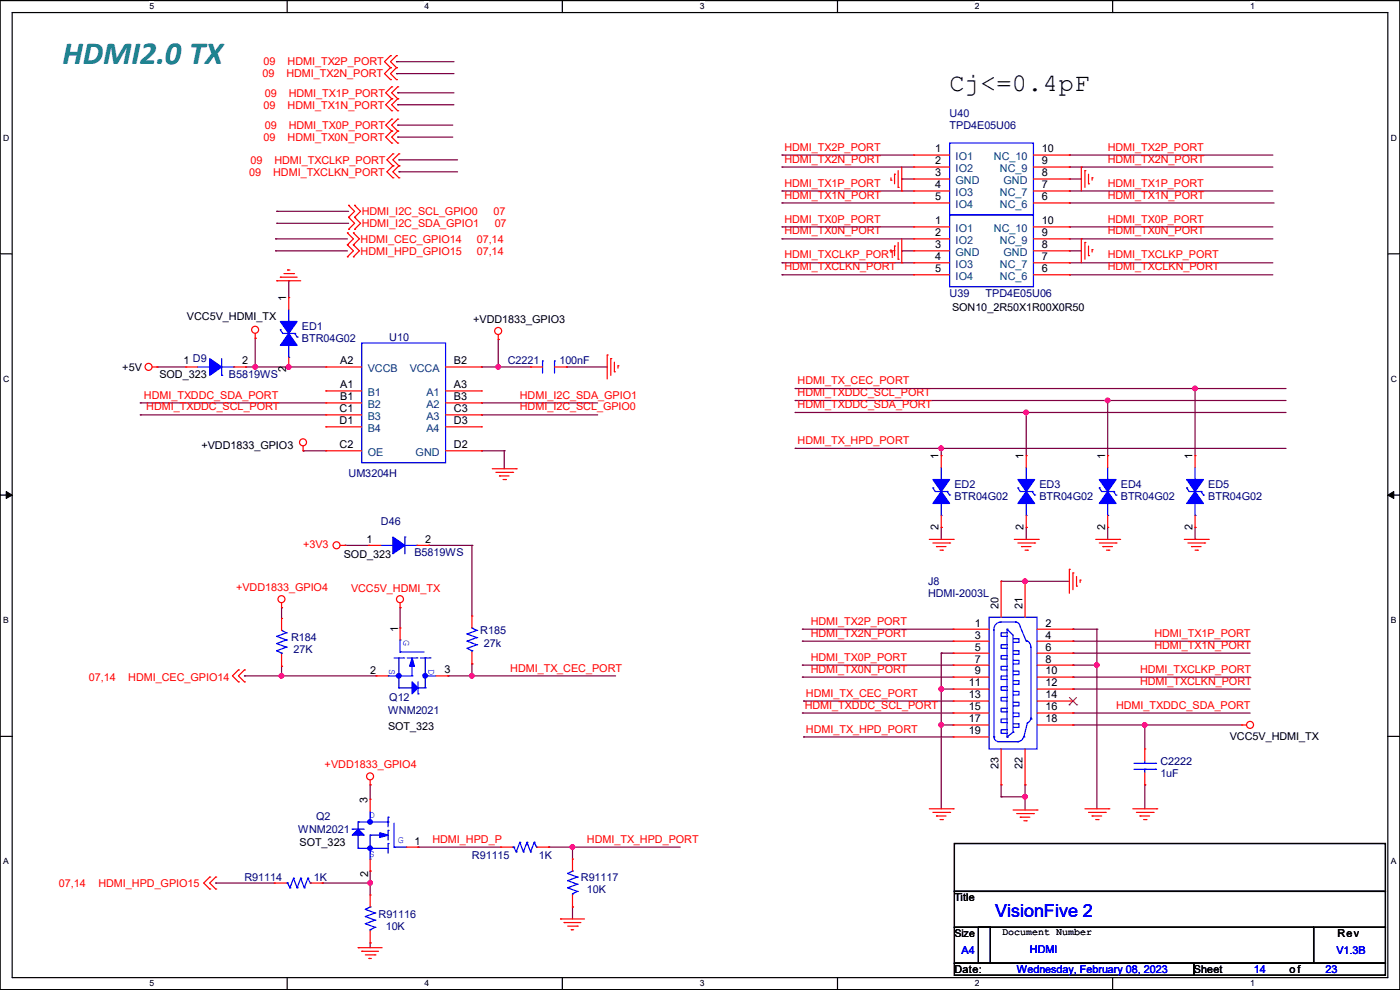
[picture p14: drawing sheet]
<svg xmlns="http://www.w3.org/2000/svg" width="297mm" height="210mm" viewBox="0 0 297 210" stroke-linecap="round" stroke-linejoin="round" font-family="sans-serif">
<defs><g id="words">
<text font-size="6.9" fill="#008080" x="13.3" y="13.5">HDMI2.0 TX</text>
<text font-size="5.3" x="201.5" y="19.4">Cj&lt;=0.4pF</text>
<text font-size="3.8" fill="#00f" x="211.1" y="194.5">VisionFive 2</text>
<g font-size="2.3" fill="#f00">
<text x="55.7" y="16.4">09</text>
<text x="55.9" y="13.9">09</text>
<text x="60.7" y="16.4">HDMI_TX2N_PORT</text>
<text x="61" y="13.9">HDMI_TX2P_PORT</text>
<text x="55.9" y="23">09</text>
<text x="56.2" y="20.5">09</text>
<text x="61" y="23">HDMI_TX1N_PORT</text>
<text x="61.3" y="20.5">HDMI_TX1P_PORT</text>
<text x="55.9" y="29.9">09</text>
<text x="56.2" y="27.3">09</text>
<text x="61" y="29.9">HDMI_TX0N_PORT</text>
<text x="61.3" y="27.3">HDMI_TX0P_PORT</text>
<text x="53.1" y="34.7">09</text>
<text x="58.2" y="34.7">HDMI_TXCLKP_PORT</text>
<text x="166.4" y="32">HDMI_TX2P_PORT</text>
<text x="166.4" y="34.5">HDMI_TX2N_PORT</text>
<text x="235" y="32">HDMI_TX2P_PORT</text>
<text x="235" y="34.5">HDMI_TX2N_PORT</text>
<text x="52.9" y="37.3">09</text>
<text x="58" y="37.3">HDMI_TXCLKN_PORT</text>
<text x="166.4" y="39.6">HDMI_TX1P_PORT</text>
<text x="235" y="39.6">HDMI_TX1P_PORT</text>
<text x="76.8" y="45.6">HDMI_I2C_SCL_GPIO0</text>
<text x="104.7" y="45.6">07</text>
<text x="166.4" y="47.2">HDMI_TX0P_PORT</text>
<text x="166.4" y="42.1">HDMI_TX1N_PORT</text>
<text x="235" y="47.2">HDMI_TX0P_PORT</text>
<text x="235" y="42.1">HDMI_TX1N_PORT</text>
<text x="76.5" y="51.5">HDMI_CEC_GPIO14</text>
<text x="76.8" y="48.2">HDMI_I2C_SDA_GPIO1</text>
<text x="101.1" y="51.5">07,14</text>
<text x="104.9" y="48.2">07</text>
<text x="166.4" y="49.7">HDMI_TX0N_PORT</text>
<text x="235" y="49.7">HDMI_TX0N_PORT</text>
<text x="76.5" y="54">HDMI_HPD_GPIO15</text>
<text x="101.1" y="54">07,14</text>
<text x="166.4" y="54.8">HDMI_TXCLKP_PORT</text>
<text x="166.4" y="57.4">HDMI_TXCLKN_PORT</text>
<text x="235" y="54.8">HDMI_TXCLKP_PORT</text>
<text x="235" y="57.4">HDMI_TXCLKN_PORT</text>
<text x="169.2" y="81.5">HDMI_TX_CEC_PORT</text>
<text x="30.5" y="84.5">HDMI_TXDDC_SDA_PORT</text>
<text x="31" y="87.1">HDMI_TXDDC_SCL_PORT</text>
<text x="110.3" y="84.5">HDMI_I2C_SDA_GPIO1</text>
<text x="110.3" y="87.1">HDMI_I2C_SCL_GPIO0</text>
<text x="169.2" y="84">HDMI_TXDDC_SCL_PORT</text>
<text x="169.2" y="86.6">HDMI_TXDDC_SDA_PORT</text>
<text x="169.2" y="94.2">HDMI_TX_HPD_PORT</text>
<text x="64.3" y="116.2">+3V3</text>
<text x="50.1" y="125.4">+VDD1833_GPIO4</text>
<text x="74.5" y="125.6">VCC5V_HDMI_TX</text>
<text x="172" y="135.1">HDMI_TX2N_PORT</text>
<text x="172" y="132.5">HDMI_TX2P_PORT</text>
<text x="244.9" y="135.1">HDMI_TX1P_PORT</text>
<text x="244.9" y="137.6">HDMI_TX1N_PORT</text>
<text x="108.2" y="142.5">HDMI_TX_CEC_PORT</text>
<text x="172" y="140.2">HDMI_TX0P_PORT</text>
<text x="172" y="142.7">HDMI_TX0N_PORT</text>
<text x="241.9" y="142.7">HDMI_TXCLKP_PORT</text>
<text x="18.8" y="144.4">07,14</text>
<text x="27.2" y="144.4">HDMI_CEC_GPIO14</text>
<text x="171" y="147.8">HDMI_TX_CEC_PORT</text>
<text x="241.9" y="145.2">HDMI_TXCLKN_PORT</text>
<text x="170.7" y="150.3">HDMI_TXDDC_SCL_PORT</text>
<text x="171" y="155.4">HDMI_TX_HPD_PORT</text>
<text x="236.8" y="150.3">HDMI_TXDDC_SDA_PORT</text>
<text x="68.9" y="163">+VDD1833_GPIO4</text>
<text x="91.7" y="178.8">HDMI_HPD_P</text>
<text x="124.5" y="178.8">HDMI_TX_HPD_PORT</text>
<text x="12.5" y="188.1">07,14</text>
<text x="20.9" y="188.1">HDMI_HPD_GPIO15</text>
</g>
<g font-size="2.3" fill="#000080">
<text x="201.5" y="24.8">U40</text>
<text x="201.5" y="27.3">TPD4E05U06</text>
<text x="201.5" y="62.9">U39</text>
<text x="209.1" y="62.9">TPD4E05U06</text>
<text x="64.1" y="70">ED1</text>
<text x="64.1" y="72.6">BTR04G02</text>
<text x="82.6" y="72.3">U10</text>
<text x="107.7" y="77.1">C2221</text>
<text x="118.7" y="77.1">100nF</text>
<text x="48.6" y="80.2">B5819WS</text>
<text x="74" y="101.3">UM3204H</text>
<text x="202.5" y="103.5">ED2</text>
<text x="202.5" y="106.1">BTR04G02</text>
<text x="220.5" y="103.5">ED3</text>
<text x="220.5" y="106.1">BTR04G02</text>
<text x="237.8" y="103.5">ED4</text>
<text x="237.8" y="106.1">BTR04G02</text>
<text x="256.3" y="103.5">ED5</text>
<text x="256.3" y="106.1">BTR04G02</text>
<text x="80.8" y="111.4">D46</text>
<text x="87.9" y="118">B5819WS</text>
<text x="196.9" y="124.1">J8</text>
<text x="196.9" y="126.7">HDMI-2003L</text>
<text x="61.8" y="136.1">R184</text>
<text x="101.9" y="134.5">R185</text>
<text x="102.7" y="137.3">27k</text>
<text x="62.3" y="138.6">27K</text>
<text x="82.6" y="148.8">Q12</text>
<text x="82.3" y="151.6">WNM2021</text>
<text x="246.2" y="162.2">C2222</text>
<text x="246.2" y="164.8">1uF</text>
<text x="67.1" y="173.9">Q2</text>
<text x="63.3" y="176.7">WNM2021</text>
<text x="100.1" y="182.3">R91115</text>
<text x="114.3" y="182.3">1K</text>
<text x="51.9" y="186.9">R91114</text>
<text x="66.6" y="186.9">1K</text>
<text x="123.2" y="186.9">R91117</text>
<text x="124.5" y="189.4">10K</text>
<text x="80.3" y="194.7">R91116</text>
<text x="81.8" y="197.3">10K</text>
</g>
<g font-size="2.3">
<text x="198.4" y="32.3">1</text>
<text x="198.4" y="34.9">2</text>
<text x="221" y="32.3">10</text>
<text x="221" y="34.9">9</text>
<text x="198.4" y="40">4</text>
<text x="198.4" y="37.4">3</text>
<text x="221" y="40">7</text>
<text x="221" y="37.4">8</text>
<text x="198.4" y="47.6">1</text>
<text x="198.4" y="42.5">5</text>
<text x="221" y="47.6">10</text>
<text x="221" y="42.5">6</text>
<text x="198.4" y="50.1">2</text>
<text x="198.4" y="52.7">3</text>
<text x="221" y="50.1">9</text>
<text x="221" y="52.7">8</text>
<text x="198.4" y="55.2">4</text>
<text x="198.4" y="57.7">5</text>
<text x="221" y="55.2">7</text>
<text x="221" y="57.7">6</text>
<text x="60.7" y="63.9" transform="rotate(-90 60.7 63.9)">1</text>
<text x="202" y="66">SON10_2R50X1R00X0R50</text>
<text x="39.7" y="68">VCC5V_HDMI_TX</text>
<text x="100.4" y="68.5">+VDD1833_GPIO3</text>
<text x="38.9" y="77.3">1 D9</text>
<text x="51.4" y="77.3">2</text>
<text x="72.2" y="77.3">A2</text>
<text x="96.3" y="77.3">B2</text>
<text x="26" y="78.7">+5V</text>
<text x="33.8" y="80.2">SOD_323</text>
<text x="60.7" y="78.9" transform="rotate(-90 60.7 78.9)">2</text>
<text x="72.2" y="82.4">A1</text>
<text x="96.3" y="82.4">A3</text>
<text x="72.1" y="87.5">C1</text>
<text x="72.2" y="84.9">B1</text>
<text x="96.3" y="84.9">B3</text>
<text x="96.3" y="87.5">C3</text>
<text x="42.7" y="95.2">+VDD1833_GPIO3</text>
<text x="72.1" y="90">D1</text>
<text x="72.1" y="95.1">C2</text>
<text x="96.3" y="90">D3</text>
<text x="96.3" y="95.1">D2</text>
<text x="199.1" y="97.4" transform="rotate(-90 199.1 97.4)">1</text>
<text x="217.2" y="97.4" transform="rotate(-90 217.2 97.4)">1</text>
<text x="234.4" y="97.4" transform="rotate(-90 234.4 97.4)">1</text>
<text x="253" y="97.4" transform="rotate(-90 253 97.4)">1</text>
<text x="199.1" y="112.4" transform="rotate(-90 199.1 112.4)">2</text>
<text x="217.2" y="112.4" transform="rotate(-90 217.2 112.4)">2</text>
<text x="234.4" y="112.4" transform="rotate(-90 234.4 112.4)">2</text>
<text x="253" y="112.4" transform="rotate(-90 253 112.4)">2</text>
<text x="72.9" y="118.3">SOD_323</text>
<text x="77.8" y="115.1">1</text>
<text x="90.2" y="115.1">2</text>
<text x="211.8" y="129.2" transform="rotate(-90 211.8 129.2)">20</text>
<text x="216.9" y="129.2" transform="rotate(-90 216.9 129.2)">21</text>
<text x="84.5" y="134" transform="rotate(-90 84.5 134)">1</text>
<text x="206.8" y="132.9">1</text>
<text x="206.8" y="135.5">3</text>
<text x="221.8" y="132.9">2</text>
<text x="221.8" y="135.5">4</text>
<text x="78.5" y="142.9">2</text>
<text x="94.3" y="142.8">3</text>
<text x="206.8" y="138">5</text>
<text x="206.8" y="140.5">7</text>
<text x="206.8" y="143.1">9</text>
<text x="221.8" y="138">6</text>
<text x="221.8" y="140.5">8</text>
<text x="221.8" y="143.1">10</text>
<text x="205.5" y="145.6">11</text>
<text x="205.5" y="148.2">13</text>
<text x="221.8" y="145.6">12</text>
<text x="221.8" y="148.2">14</text>
<text x="82.3" y="154.9">SOT_323</text>
<text x="205.5" y="150.7">15</text>
<text x="205.5" y="153.2">17</text>
<text x="205.5" y="155.8">19</text>
<text x="221.8" y="150.7">16</text>
<text x="221.8" y="153.2">18</text>
<text x="260.9" y="156.9">VCC5V_HDMI_TX</text>
<text x="211.8" y="163.2" transform="rotate(-90 211.8 163.2)">23</text>
<text x="216.9" y="163.2" transform="rotate(-90 216.9 163.2)">22</text>
<text x="78" y="170.3" transform="rotate(-90 78 170.3)">3</text>
<text x="63.5" y="179.5">SOT_323</text>
<text x="87.9" y="179.2">1</text>
<text x="78.1" y="186.1" transform="rotate(-90 78.1 186.1)">2</text>
<text x="202.5" y="191.2">Title</text>
<text x="283.8" y="198.8">Rev</text>
<text x="202.5" y="206.4">Date:</text>
<text x="253.3" y="206.4">Sheet</text>
<text x="273.6" y="206.4">of</text>
</g>
<g font-size="2.3" fill="#004080">
<text x="202.7" y="34">IO1</text>
<text x="210.9" y="34">NC_10</text>
<text x="202.7" y="36.5">IO2</text>
<text x="202.7" y="41.6">IO3</text>
<text x="202.7" y="39">GND</text>
<text x="212.1" y="36.5">NC_9</text>
<text x="212.1" y="41.6">NC_7</text>
<text x="212.9" y="39">GND</text>
<text x="202.7" y="44.1">IO4</text>
<text x="212.1" y="44.1">NC_6</text>
<text x="202.7" y="49.2">IO1</text>
<text x="202.7" y="51.7">IO2</text>
<text x="210.9" y="49.2">NC_10</text>
<text x="212.1" y="51.7">NC_9</text>
<text x="202.7" y="56.8">IO3</text>
<text x="202.7" y="59.4">IO4</text>
<text x="202.7" y="54.3">GND</text>
<text x="212.1" y="56.8">NC_7</text>
<text x="212.1" y="59.4">NC_6</text>
<text x="212.9" y="54.3">GND</text>
<text x="78" y="78.9">VCCB</text>
<text x="78" y="84">B1</text>
<text x="86.9" y="78.9">VCCA</text>
<text x="90.5" y="84">A1</text>
<text x="78" y="86.5">B2</text>
<text x="78" y="89.1">B3</text>
<text x="90.5" y="86.5">A2</text>
<text x="90.5" y="89.1">A3</text>
<text x="78" y="91.6">B4</text>
<text x="90.5" y="91.6">A4</text>
<text x="78" y="96.7">OE</text>
<text x="88.2" y="96.7">GND</text>
</g>
<g font-size="2.3" fill="#00f">
<text x="204" y="202.4">A4</text>
<text x="218.5" y="202.1">HDMI</text>
<text x="283.5" y="202.4">V1.3B</text>
<text x="215.7" y="206.4">Wednesday, February 08, 2023</text>
<text x="266" y="206.4">14</text>
<text x="281.2" y="206.4">23</text>
</g>
<text font-size="2.2" x="202.5" y="198.8">Size</text>
<g font-size="2.1" fill="#00f">
<text x="85.6" y="135.8" transform="rotate(90 85.6 135.8)">G</text>
<text x="82.5" y="141.9" transform="rotate(90 82.5 141.9)">S</text>
<text x="90.9" y="141.9" transform="rotate(90 90.9 141.9)">D</text>
<text x="78.3" y="173.5">D</text>
<text x="84.4" y="178.8">G</text>
<text x="78.3" y="181.9">S</text>
</g>
<text font-size="2.1" x="212.6" y="198.4">Document Number</text>
<g font-size="1.8">
<text x="31.7" y="2">5</text>
<text x="90.1" y="2">4</text>
<text x="148.5" y="2">3</text>
<text x="206.8" y="2">2</text>
<text x="265.2" y="2">1</text>
<text x=".7" y="29.8">D</text>
<text x="295.1" y="29.8">D</text>
<text x=".7" y="81">C</text>
<text x="295.1" y="81">C</text>
<text x=".7" y="132.2">B</text>
<text x="295.1" y="132.2">B</text>
<text x=".7" y="183.4">A</text>
<text x="295.1" y="183.4">A</text>
<text x="31.7" y="209.3">5</text>
<text x="90.1" y="209.3">4</text>
<text x="148.5" y="209.3">3</text>
<text x="206.8" y="209.3">2</text>
<text x="265.2" y="209.3">1</text>
</g>
</g></defs>
<path d="M0 .1h297v209.8h-297zM2.6 2.7h291.8v204.7h-291.8z" fill="none" stroke="#000" stroke-width=".25"/>
<g fill="#fff">
<path d="M31.7 .4h1v2h-1z"/>
<path d="M31.7 207.6h1v2h-1z"/>
</g>
<path d="M60.9 .1v2.6M60.9 207.4v2.5" fill="none" stroke="#000" stroke-width=".25"/>
<g fill="#fff">
<path d="M90.1 .4h1v2h-1z"/>
<path d="M90.1 207.6h1v2h-1z"/>
</g>
<path d="M119.3 .1v2.6M119.3 207.4v2.5" fill="none" stroke="#000" stroke-width=".25"/>
<g fill="#fff">
<path d="M148.5 .4h.9v2h-.9z"/>
<path d="M148.5 207.6h.9v2h-.9z"/>
</g>
<path d="M177.7 .1v2.6M177.7 207.4v2.5" fill="none" stroke="#000" stroke-width=".25"/>
<g fill="#fff">
<path d="M206.8 .4h1v2h-1z"/>
<path d="M206.8 207.6h1v2h-1z"/>
</g>
<path d="M236.1 .1v2.6M236.1 207.4v2.5" fill="none" stroke="#000" stroke-width=".25"/>
<g fill="#fff">
<path d="M265.2 .4h1v2h-1z"/>
<path d="M265.2 207.6h1v2h-1z"/>
<path d="M.7 28.2h1.2v2h-1.2z"/>
<path d="M295.1 28.2h1.2v2h-1.2z"/>
<path d="M.7 79.4h1.2v2h-1.2z"/>
<path d="M295.1 79.4h1.2v2h-1.2z"/>
</g>
<path d="M0 53.8h2.6M294.4 53.8h2.6" fill="none" stroke="#000" stroke-width=".25"/>
<g fill="#fff">
<path d="M.7 130.6h1.2v2h-1.2z"/>
<path d="M295.1 130.6h1.1v2h-1.1z"/>
</g>
<path d="M0 105h2.6M294.4 105h2.6" fill="none" stroke="#000" stroke-width=".25"/>
<path d="M1.3 104.3l1.3 .7-1.3 .7zM294.4 105l1.3-.7v1.4z" fill="#000" stroke="#000" stroke-width=".21"/>
<g fill="#fff">
<path d="M.7 181.8h1.2v2h-1.2z"/>
<path d="M295.1 181.8h1.1v2h-1.1z"/>
</g>
<path d="M0 156.2h2.6M294.4 156.2h2.6M202.5 178.9h91.4v10.2h-91.4zM202.5 189.1h91.4v7.6h-91.4zM202.5 196.7h7.6v7.6h-7.6zM207.6 196.7h71.1v7.6h-71.1zM278.7 196.7h15.2v7.6h-15.2zM202.5 204.3h50.8v2.6h-50.8zM253.3 204.3h40.6v2.6h-40.6z" fill="none" stroke="#000" stroke-width=".25"/>
<g fill="none" stroke="#800040" stroke-width=".25">
<path d="M84.1 13.1h.1M84.1 15.6h.1M84.1 13.1h12.2M84.1 15.6h12.2M84.4 19.7h.1M84.4 19.7h11.9M84.4 29.1h.1M84.4 26.5h.1M84.4 22.2h.1M84.4 29.1h11.7M84.4 26.5h11.7M84.4 22.2h11.9"/>
<path d="M84.6 33.9h.1M84.6 36.4h.1M84.6 33.9h12.5M84.6 36.4h12.5M165.9 32.9h.1M165.9 35.4h.1M165.9 32.9h27.9M165.9 35.4h27.9M191.3 38h.1M191.3 38h2.5M226.9 32.9h.1M226.9 35.4h.1"/>
<path d="M226.9 38h.1M226.9 32.9h43.1M226.9 35.4h43.1M226.9 38h2.5M58.5 50.7h.1M58.5 53.2h.1M58.5 50.7h15.2M58.5 53.2h15.2M58.7 44.8h.1M58.7 47.4h.1M58.7 44.8h15.3M58.7 47.4h15.3"/>
<path d="M61.3 59.6h.1M61.3 59.6v3.5M165.9 50.7h.1M165.9 48.1h.1M165.9 55.8h.1M165.9 58.3h.1M165.9 40.5h.1M165.9 43.1h.1M165.9 50.7h27.9M165.9 40.5h27.9M165.9 55.8h27.9M165.9 48.1h27.9"/>
<path d="M165.9 43.1h27.9M165.9 58.3h27.9M191.3 53.2h.1M191.3 53.2h2.5M226.9 40.5h.1M226.9 55.8h.1M226.9 48.1h.1M226.9 43.1h.1M226.9 50.7h.1M226.9 58.3h.1M226.9 53.2h.1M226.9 50.7h43.1"/>
<path d="M226.9 53.2h2.5M226.9 40.5h43.1M226.9 55.8h43.1M226.9 48.1h43.1M226.9 43.1h43.4M226.9 58.3h43.1M33.3 77.9h.1M33.3 77.9h6.1M52.1 77.9h.1M52.1 77.9h17M54.1 71.8h.1M54.1 77.9h.1"/>
<path d="M54.1 71.8v6.1M61.3 77.9h.1M61.3 77.9v.5M102.2 77.9h.1M102.2 77.9h10.4M105.7 72h.1M105.7 77.9h.1M105.7 72v5.9M120.2 77.9h.1M120.2 77.9h8.6M29.8 85.5h.1M29.8 88h.1"/>
<path d="M29.8 85.5h39.3M29.8 88h39.3M64.3 95.6h.1M64.3 95.6h4.8M102.2 95.6h.1M102.2 85.5h.1M102.2 88h.1M102.2 85.5h24.6M102.2 88h24.6M102.2 95.6h4.8M107 95.6h.1M107 95.6v3.8"/>
<path d="M168.7 85h.1M168.7 87.5h.1M168.7 95.1h.1M168.7 82.4h.1M168.7 82.4h104.1M168.7 85h104.1M168.7 87.5h104.1M168.7 95.1h104.1M199.7 95.1h.1M199.7 95.1v1.5M217.7 87.5h.1M217.7 87.5v9.1"/>
<path d="M235 85h.1M235 85v11.6M253.5 82.4h.1M253.5 82.4v14.2M73.2 115.7h.1M73.2 115.7h5.1M91 115.7h.1M91 115.7h9.1M100.1 115.7h.1M100.1 115.7v15M199.7 111.9h.1M199.7 111.9v2.5"/>
<path d="M217.7 111.9h.1M217.7 111.9v2.5M235 111.9h.1M235 111.9v2.5M253.5 111.9h.1M253.5 114.4h.1M253.5 111.9v2.5M253.5 114.4h.3M59.7 128.9h.1M59.7 128.9v2.3M84.9 128.9h.1M84.9 128.9v4.3"/>
<path d="M170.2 136h.1M170.2 133.5h.1M170.2 136h32M170.2 133.5h32M199.7 138.6h.1M199.7 138.6v33M199.7 138.6h2.5M212.4 123.3h.1M212.4 123.3h14.5M217.5 123.3h.1M227.6 136h.1M227.6 133.5h.1"/>
<path d="M227.6 138.6h.1M227.6 136h37.6M227.6 138.6h37.6M227.6 133.5h5.1M232.7 133.5h.1M232.7 133.5v38.1M51.9 143.4h.1M51.9 143.4h27.9M59.7 141.4h.1M59.7 143.4h.1M59.7 141.4v2M95 143.4h.1"/>
<path d="M95 143.4h35.6M100.1 143.4h.1M100.1 140.8h.1M100.1 140.8v2.6M170.2 141.1h.1M170.2 143.6h.1M170.2 151.3h.1M170.2 141.1h32M170.2 151.3h32M170.2 143.6h32M170.5 156.3h.1M170.5 148.7h.1"/>
<path d="M170.5 156.3h31.7M170.5 148.7h31.7M199.7 153.8h.1M199.7 146.2h.1M199.7 153.8h2.5M199.7 146.2h2.5M227.6 146.2h.1M227.6 151.3h.1M227.6 143.6h.1M227.6 153.8h.1M227.6 141.1h.1M227.6 153.8h35.8"/>
<path d="M227.6 141.1h5.1M227.6 146.2h37.6M227.6 151.3h37.6M227.6 143.6h37.6M232.7 141.1h.1M242.9 153.8h.1M242.9 153.8v5.1M78.5 166.5h.1M78.5 166.5v3M88.7 179.7h.1M88.7 179.7h17.5M116.4 179.7h.1"/>
<path d="M116.4 179.7h27.9M121.5 179.7h.1M121.5 179.7v2.5M212.4 166.5h.1M212.4 169h.1M212.4 166.5v2.5M212.4 169h5.1M217.5 166.5h.1M217.5 169h.1M217.5 166.5v5.3M242.9 166.5h.1M242.9 166.5v5.1"/>
<path d="M45.8 187.3h.1M45.8 187.3h12.4M68.4 187.3h.1M68.4 187.3h10.1M78.5 184.8h.1M78.5 187.3h.1M78.5 184.8v5.1M121.5 192.4h.1M121.5 192.4v2.5M78.5 200h.1M78.5 200v1"/>
</g>
<g fill="#f0f" stroke="#f0f" stroke-width=".25">
<circle cx="235" cy="84.9" r=".49"/>
<circle cx="253.5" cy="82.4" r=".49"/>
<circle cx="199.7" cy="95.1" r=".49"/>
<circle cx="217.7" cy="87.5" r=".49"/>
<circle cx="242.8" cy="153.8" r=".49"/>
<circle cx="232.7" cy="141.1" r=".49"/>
<circle cx="199.7" cy="146.2" r=".49"/>
<circle cx="199.7" cy="153.8" r=".49"/>
<circle cx="217.4" cy="169" r=".49"/>
<circle cx="54.1" cy="77.8" r=".49"/>
<circle cx="105.7" cy="77.8" r=".49"/>
<circle cx="121.4" cy="179.7" r=".49"/>
<circle cx="78.5" cy="187.3" r=".49"/>
<circle cx="61.2" cy="77.8" r=".49"/>
<circle cx="100.1" cy="143.4" r=".49"/>
<circle cx="59.7" cy="143.4" r=".49"/>
<circle cx="217.4" cy="123.3" r=".49"/>
</g>
<g fill="none" stroke="#f00" stroke-width=".25">
<path d="M82.8 16.9h.1M82.8 14.4h.1M82.8 11.8h.1M82.8 14.4l-1.2 1.2 1.2 1.3M82.8 11.8l-1.2 1.3 1.2 1.3M83.1 18.4h.1M83.1 18.4l-1.3 1.3 1.3 1.3M84.1 16.9h.1M84.1 14.4h.1M84.1 11.8h.1M84.1 14.4l-1.3 1.2 1.3 1.3M84.1 11.8l-1.3 1.3 1.3 1.3"/>
<path d="M84.4 18.4h.1M84.4 18.4l-1.3 1.3 1.3 1.3M83.1 23.5h.1M83.1 21h.1M83.1 30.4h.1M83.1 27.8h.1M83.1 25.3h.1M83.1 21l-1.3 1.2 1.3 1.3M83.1 27.8l-1.3 1.3 1.3 1.3M83.1 25.3l-1.3 1.2 1.3 1.3M83.4 37.7h.1M83.4 35.2h.1"/>
<path d="M83.4 32.6h.1M83.4 35.2l-1.3 1.2 1.3 1.3M83.4 32.6l-1.3 1.3 1.3 1.3M84.4 23.5h.1M84.4 21h.1M84.4 30.4h.1M84.4 27.8h.1M84.4 25.3h.1M84.4 21l-1.3 1.2 1.3 1.3M84.4 27.8l-1.3 1.3 1.3 1.3M84.4 25.3l-1.3 1.2 1.3 1.3M84.6 37.7h.1"/>
<path d="M84.6 35.2h.1M84.6 32.6h.1M84.6 35.2l-1.2 1.2 1.2 1.3M84.6 32.6l-1.2 1.3 1.2 1.3M189 38.2h.1M189 37.7v.5M189.8 37h.1M189.8 37v2M190.5 39.8h.1M190.5 36.2v3.6M191.3 35.4v5.1M193.8 32.9h.1"/>
<path d="M193.8 35.4h.1M193.8 38h.1M193.8 32.9h7.7M193.8 35.4h7.7M193.8 38h7.7M219.2 32.9h7.7M219.2 35.4h7.7M219.2 38h7.7M226.9 32.9h.1M226.9 35.4h.1M226.9 38h.1M229.4 35.4h.1"/>
<path d="M229.4 35.4v5.1M230.2 36.2h.1M230.2 36.2v3.6M230.9 39h.1M230.9 37v2M231.7 37.7h.1M231.7 37.7v.5M58.7 59.6h.1M58.7 59.6h5.1M59.5 58.8h.1M59.5 58.8h3.5M60.2 58h2.1"/>
<path d="M61 57.3h.1M61 57.3h.5M62.3 58h.1M73.7 49.4h.1M73.7 51.9h.1M73.7 54.5h.1M73.7 49.4l1.3 1.3-1.3 1.2M73.7 51.9l1.3 1.3-1.3 1.3M74 46.1h.1M74 48.6h.1M74 43.6h.1M74 46.1l1.2 1.3-1.2 1.2"/>
<path d="M74 43.6l1.2 1.2-1.2 1.3M75 49.4h.1M75 51.9h.1M75 54.5h.1M75 49.4l1.2 1.3-1.2 1.2M75 51.9l1.2 1.3-1.2 1.3M75.2 46.1h.1M75.2 48.6h.1M75.2 43.6h.1M75.2 46.1l1.3 1.3-1.3 1.2M75.2 43.6l1.3 1.2-1.3 1.3M189 53.5h.1"/>
<path d="M189 53v.5M189.8 52.2h.1M189.8 52.2v2M190.5 55h.1M190.5 51.4v3.6M191.3 40.5h.1M191.3 55.8h.1M191.3 50.7v5.1M193.8 48.1h.1M193.8 50.7h.1M193.8 55.8h.1M193.8 58.3h.1"/>
<path d="M193.8 53.2h.1M193.8 40.5h.1M193.8 43.1h.1M193.8 48.1h7.7M193.8 50.7h7.7M193.8 55.8h7.7M193.8 58.3h7.7M193.8 53.2h7.7M193.8 40.5h7.7M193.8 43.1h7.7M219.2 48.1h7.7M219.2 50.7h7.7"/>
<path d="M219.2 55.8h7.7M219.2 58.3h7.7M219.2 53.2h7.7M219.2 40.5h7.7M219.2 43.1h7.7M226.9 48.1h.1M226.9 50.7h.1M226.9 55.8h.1M226.9 58.3h.1M226.9 53.2h.1M226.9 40.5h.1M226.9 43.1h.1"/>
<path d="M229.4 50.7h.1M229.4 50.7v5.1M230.2 51.4h.1M230.2 51.4v3.6M230.9 54.2h.1M230.9 52.2v2M231.7 53h.1M231.7 53v.5M32.3 77.9h1M33.3 77.9h.1M39.4 77.9h.1M39.4 77.9h2.6"/>
<path d="M49.6 77.9h2.5M52.1 77.9h.1M54.1 71.8h.1M54.1 70.7v1.1M61.3 63.1h.1M61.3 78.4h.1M61.3 63.1v2.6M61.3 75.8v2.6M69.1 77.9h.1M69.1 77.9h7.7M94.5 77.9h7.7M102.2 77.9h.1"/>
<path d="M105.7 72h.1M105.7 71v1M112.6 77.9h.1M112.6 77.9h2.5M117.6 77.9h2.6M120.2 77.9h.1M128.8 75.3h.1M128.8 75.3v5.1M129.6 76.1h.1M129.6 76.1v3.5M130.3 78.9h.1M130.3 76.8v2.1"/>
<path d="M131.1 77.6h.1M131.1 77.6v.5M64.3 95.6h.1M64.3 94.6v1M69.1 85.5h.1M69.1 88h.1M69.1 82.9h.1M69.1 90.6h.1M69.1 95.6h.1M69.1 85.5h7.7M69.1 88h7.7M69.1 90.6h7.7"/>
<path d="M69.1 82.9h7.7M69.1 95.6h7.7M94.5 85.5h7.7M94.5 88h7.7M94.5 90.6h7.7M94.5 82.9h7.7M94.5 95.6h7.7M102.2 85.5h.1M102.2 88h.1M102.2 90.6h.1M102.2 82.9h.1M102.2 95.6h.1"/>
<path d="M104.4 99.4h5.1M109.5 99.4h.1M199.7 96.6h.1M199.7 96.6v2.6M217.7 96.6h.1M217.7 96.6v2.6M235 96.6h.1M235 96.6v2.6M253.5 96.6h.1M253.5 96.6v2.6M72.2 115.7h1M73.2 115.7h.1"/>
<path d="M78.3 115.7h.1M78.3 115.7h2.5M88.4 115.7h2.6M91 115.7h.1M105.2 100.2h3.6M106 101h.1M106 101h2M106.7 101.7h.5M107.2 101.7h.1M108.8 100.2h.1M197.1 114.4h5.1M197.9 115.2h3.6"/>
<path d="M198.7 116h.1M198.7 116h2M199.4 116.7h.5M199.7 111.9h.1M199.7 109.3v2.6M199.9 116.7h.1M201.5 115.2h.1M202.2 114.4h.1M215.2 114.4h5.1M215.9 115.2h3.6M216.7 116h.1M216.7 116h2"/>
<path d="M217.5 116.7h.5M217.7 111.9h.1M217.7 109.3v2.6M218 116.7h.1M219.5 115.2h.1M220.3 114.4h.1M232.5 114.4h5M233.2 115.2h3.6M234 116h.1M234 116h2M234.7 116.7h.5M235 111.9h.1"/>
<path d="M235 109.3v2.6M235.2 116.7h.1M236.8 115.2h.1M237.5 114.4h.1M251.2 114.4h5.1M252 115.2h3.6M252.8 116h.1M252.8 116h2M253.5 111.9h.1M253.5 116.7h.5M253.5 109.3v2.6M254 116.7h.1"/>
<path d="M255.6 115.2h.1M256.3 114.4h.1M59.7 128.9h.1M59.7 131.2h.1M59.7 127.9v1M59.7 131.2v2.5M59.7 138.8v2.6M84.9 128.9h.1M84.9 133.2h.1M84.9 127.9v1M84.9 133.2v2.6M100.1 130.7h.1"/>
<path d="M100.1 130.7v2.5M100.1 138.3v2.5M202.2 133.5h.1M202.2 136h.1M202.2 138.6h.1M202.2 133.5h7.6M202.2 136h7.6M202.2 138.6h7.6M212.4 123.3h.1M212.4 123.3v7.6M217.5 123.3h.1M217.5 123.3v7.6"/>
<path d="M220 133.5h7.6M220 136h7.6M220 138.6h7.6M226.9 120.8h.1M226.9 120.8v5.1M227.6 121.5h.1M227.6 133.5h.1M227.6 136h.1M227.6 138.6h.1M227.6 121.5v3.6M228.4 124.3h.1M228.4 122.3v2"/>
<path d="M229.2 123.1h.1M229.2 123.1v.5M50.6 142.1h.1M50.6 144.7h.1M50.6 142.1l-1.3 1.3 1.3 1.3M51.9 142.1h.1M51.9 144.7h.1M51.9 142.1l-1.3 1.3 1.3 1.3M59.7 141.4h.1M79.8 143.4h.1M79.8 143.4h2.5M92.5 143.4h2.5"/>
<path d="M95 143.4h.1M100.1 140.8h.1M202.2 141.1h.1M202.2 143.6h.1M202.2 146.2h.1M202.2 148.7h.1M202.2 151.3h.1M202.2 153.8h.1M202.2 156.3h.1M202.2 153.8h7.6M202.2 141.1h7.6M202.2 143.6h7.6"/>
<path d="M202.2 146.2h7.6M202.2 148.7h7.6M202.2 151.3h7.6M202.2 156.3h7.6M212.4 158.9v7.6M217.5 158.9v7.6M220 153.8h7.6M220 141.1h7.6M220 143.6h7.6M220 146.2h7.6M220 148.7h7.6M220 151.3h7.6"/>
<path d="M227.6 141.1h.1M227.6 143.6h.1M227.6 146.2h.1M227.6 148.7h.1M227.6 151.3h.1M227.6 153.8h.1M242.9 158.9h.1M242.9 158.9v2.5M263.4 153.8h.1M263.4 153.8h1.1M78.5 166.5h.1M78.5 169.5h.1"/>
<path d="M78.5 165.5v1M78.5 169.5v2.6M86.1 179.7h2.6M88.7 179.7h.1M106.2 179.7h.1M106.2 179.7h2.6M113.8 179.7h2.6M116.4 179.7h.1M197.1 171.6h5.1M197.9 172.3h3.6M198.7 173.1h.1M198.7 173.1h2"/>
<path d="M199.4 173.9h.5M199.9 173.9h.1M201.5 172.3h.1M202.2 171.6h.1M212.4 166.5h.1M214.9 171.8h5.1M215.7 172.6h3.5M216.5 173.4h.1M216.5 173.4h2M217.2 174.1h.5M217.5 166.5h.1M217.7 174.1h.1"/>
<path d="M219.2 172.6h.1M220 171.8h.1M230.2 171.6h5M230.9 172.3h3.6M231.7 173.1h.1M231.7 173.1h2M232.5 173.9h.5M233 173.9h.1M234.5 172.3h.1M235.2 171.6h.1M240.3 171.6h5.1M241.1 172.3h3.5"/>
<path d="M241.9 173.1h.1M241.9 173.1h2M242.6 173.9h.5M242.9 166.5h.1M242.9 164v2.5M243.1 173.9h.1M244.6 172.3h.1M245.4 171.6h.1M44.5 186.1h.1M44.5 188.6h.1M44.5 186.1l-1.3 1.2 1.3 1.3M45.8 186.1h.1"/>
<path d="M45.8 188.6h.1M45.8 186.1l-1.3 1.2 1.3 1.3M58.2 187.3h.1M58.2 187.3h2.5M65.8 187.3h2.6M68.4 187.3h.1M78.5 184.8h.1M78.5 189.9h.1M78.5 182.2v2.6M78.5 189.9v2.5M78.5 197.5v2.5M118.9 194.9h.1"/>
<path d="M118.9 194.9h5.1M119.7 195.7h.1M119.7 195.7h3.5M120.4 196.5h2.1M121.2 197.2h.1M121.2 197.2h.5M121.5 182.2h.1M121.5 192.4h.1M121.5 182.2v2.6M121.5 189.9v2.5M122.5 196.5h.1M76 201h.1"/>
<path d="M76 201h5.1M76.8 201.8h.1M76.8 201.8h3.5M77.5 202.6h2M78.3 203.3h.1M78.3 203.3h.5M78.5 200h.1M79.5 202.6h.1"/>
<circle cx="31.5" cy="77.8" r=".74"/>
<circle cx="54.1" cy="70" r=".74"/>
<circle cx="105.7" cy="70.2" r=".74"/>
<circle cx="64.3" cy="93.8" r=".74"/>
<circle cx="71.4" cy="115.7" r=".74"/>
<circle cx="59.7" cy="127.1" r=".74"/>
<circle cx="84.9" cy="127.1" r=".74"/>
<circle cx="265.2" cy="153.8" r=".74"/>
<circle cx="78.5" cy="164.7" r=".74"/>
</g>
<g fill="none" stroke="#00f" stroke-width=".25">
<path d="M201.5 30.4h17.7v15.2h-17.7zM201.5 45.6h17.7v15.2h-17.7zM42 77.9h2.5M44.5 77.9h.1M47 79.6h.1M47 76.1v3.5M47 77.9h2.6M49.6 77.9h.1M59.5 70h.1M59.5 70l.5 .7h2.5M61.3 68.2h.1M61.3 75.8h.1"/>
<path d="M61.3 65.7v2.5M61.3 73.3v2.5M62.5 70.7h.1M62.5 70.7l.5 .8M63 71.5h.1M76.8 72.8h17.7v25.4h-17.7zM115.1 76.6h.1M115.1 76.6v2.5M117.6 76.6h.1M117.6 76.6v2.5M199.7 99.2v2.5M217.7 99.2v2.5"/>
<path d="M235 99.2v2.5M253.5 99.2v2.5M80.8 115.7h2.6M83.4 115.7h.1M85.9 113.9h.1M85.9 113.9v3.6M85.9 115.7h2.5M88.4 115.7h.1M197.9 103.5h.1M197.9 103.5l.5 .8h2.6M199.7 101.7h.1M199.7 109.3h.1"/>
<path d="M199.7 106.8v2.5M201 104.3h.1M201 104.3l.5 .7M201.5 105h.1M215.9 103.5h.1M215.9 103.5l.6 .8h2.5M217.7 101.7h.1M217.7 109.3h.1M217.7 106.8v2.5M219 104.3h.1M219 104.3l.5 .7M219.5 105h.1"/>
<path d="M233.2 103.5h.1M233.2 103.5l.5 .8h2.6M235 101.7h.1M235 109.3h.1M235 106.8v2.5M236.3 104.3h.1M236.3 104.3l.5 .7M236.8 105h.1M251.8 103.5h.1M251.8 103.5l.5 .8h2.5M253.5 101.7h.1M253.5 109.3h.1"/>
<path d="M253.5 106.8v2.5M254.8 104.3h.1M254.8 104.3l.5 .7M255.3 105h.1M58.7 138h.1M58.7 136.5h.1M58.7 135h.1M58.7 138l1 .6M58.7 136.5l2 .8M58.7 135l2 .8M59.7 133.7h.1M59.7 138.6h.1"/>
<path d="M59.7 133.7l1 .5M59.7 138.6v.2M60.7 137.3h.1M60.7 135.8h.1M60.7 134.2h.1M60.7 137.3l-2 .7M60.7 135.8l-2 .7M60.7 134.2l-2 .8M83.6 139.6h2M84.6 139.6v6.3M84.9 138.3h.1M84.9 135.8h.1"/>
<path d="M84.9 138.3h5.1M84.9 135.8v2.5M85.6 139.6h.1M86.4 139.6h2M88.4 139.6h.1M89.2 139.6h2M90.2 139.6h.1M90.2 139.6v6.3M91.2 139.6h.1M99.1 137.5h.1M99.1 136h.1M99.1 134.5h.1"/>
<path d="M99.1 137.5l1 .5M99.1 136l2 .8M99.1 134.5l2 .8M100.1 133.2h.1M100.1 138h.1M100.1 133.2l1 .5M100.1 138v.3M101.1 136.8h.1M101.1 135.3h.1M101.1 133.7h.1M101.1 136.8l-2 .7M101.1 135.3l-2 .7"/>
<path d="M101.1 133.7l-2 .8M209.8 130.9h10.2v28h-10.2zM210.9 133.5v22.8M212.1 132h3.3M212.4 132a1.5 1.5 0 0 0-1.5 1.7M213.7 133.5h.1M213.7 134.2h-1.3v.8h1.3M213.7 136.8h-1.3v.7h1.3M213.7 139.1h-1.3v.7h1.3M213.7 133.5v22.8M213.7 133.5l1.2 1.2v20.6M214.9 135.5h1.3v.8h-1.3"/>
<path d="M214.9 138h1.3v.8h-1.3M215.4 132a1 1 0 0 1 1 1M215.4 132h.1M216.5 133l1.2 3M217.7 135.8a1.5 1.5 0 0 1 1 1.5M217.7 136h.1M218.7 137.3v15.2M82.3 143.4h.1M82.3 143.4h5.1M84.6 145.9h.1M84.6 145.9h2.8M87.4 145.9h.1"/>
<path d="M87.4 143.4h.1M87.4 140.8v2.6M88.7 147.2h.1M88.7 144.7v2.5M88.7 145.9h1.5M90.2 145.9h.1M90.2 143.4h.1M90.2 143.4h2.3M210.9 156.3a1 1 0 0 0 .7 1M210.9 156.3h.1M211.6 157.4h4.3M213.7 156.3h.1"/>
<path d="M213.7 141.4h-1.3v.7h1.3M213.7 143.4h-1.3v.7h1.3M213.7 145.7h-1.3v.7h1.3M213.7 148h-1.3v.7h1.3M213.7 150.2h-1.3v.8h1.3M213.7 152.5h-1.3v.8h1.3M213.7 154.8h-1.3v.8h1.3M214.9 155.3h.1M214.9 140.1h1.3v.7h-1.3M214.9 142.4h1.3v.7h-1.3M214.9 144.4h1.3v.8h-1.3M214.9 146.7h1.3v.7h-1.3"/>
<path d="M214.9 149h1.3v.7h-1.3M214.9 151.3h1.3v.7h-1.3M214.9 153.5h1.3v.8h-1.3M214.9 155.3l-1.2 1M215.9 157.4h.1M217.1 156.3a1.25 1.25 0 0 1-1.2 1M217.2 156.3h.1M218 153.3l-.8 3M218.7 152.3a1.25 1.25 0 0 1-.8 1.1M218.7 152.5h.1M74.7 175.9h.1M74.7 175.9h2.6"/>
<path d="M76 180h.1M76 177.2h.1M76 174.4h.1M76 180h6.3M76 174.4v1.5M76 177.2v2.8M76 174.4h6.3M78.5 174.4h.1M78.5 177.2h.1M78.5 172.1v2.3M78.5 177.2v5M78.5 177.2h2.6"/>
<path d="M82.3 178.9h.1M82.3 176.1h.1M82.3 173.4h.1M82.3 174.4h.1M82.3 173.4v2M82.3 176.1v2.1M82.3 178.9v2.1M83.6 179.7h.1M83.6 179.7h2.5M83.6 174.6v5.1M86.1 179.7h.1M108.8 179.7h.2"/>
<path d="M109 179.7h.1M109 179.7l.5 1M110.3 178.7h.1M110.3 178.7l-.8 2M110.3 178.7l.7 2M111.8 178.7h.1M111.8 178.7l-.8 2M111.8 178.7l.8 2M113.3 178.7h.1M113.3 178.7l-.7 2M113.3 178.7l.5 1M113.8 179.7h.1"/>
<path d="M240.6 163.2h4.6M240.6 161.9h4.6M242.9 161.9h.1M242.9 163.2h.1M242.9 161.4v.5M242.9 163.2v.8M245.2 163.2h.1M245.2 161.9h.1M60.7 187.3h.3M61 187.3h.1M61 187.3l.5 1M61.5 188.3h.1"/>
<path d="M62.3 186.3h.1M62.3 186.3l-.8 2M62.3 186.3l.7 2M63 188.3h.1M63.8 186.3h.1M63.8 186.3l-.8 2M63.8 186.3l.8 2M64.6 188.3h.1M65.3 186.3h.1M65.3 186.3l-.7 2M65.3 186.3l.5 1M65.8 187.3h.1"/>
<path d="M77.5 196h.1M77.5 194.4h.1M77.5 192.9h.1M77.5 196l2 .7M77.5 194.4l2 .8M77.5 192.9l2 .8M78.5 182.2h.1M78.5 192.4h.1M78.5 197.2h.1M78.5 197.2v.3M78.5 192.4l-1 .5M79.5 196.7h.1"/>
<path d="M79.5 195.2h.1M79.5 193.7h.1M79.5 196.7l-1 .5M79.5 195.2l-2 .8M79.5 193.7l-2 .7M109.5 180.7h.1M111 180.7h.1M112.6 180.7h.1M120.4 188.3h.1M120.4 186.8h.1M120.4 185.3h.1M120.4 188.3l2.1 .8"/>
<path d="M120.4 186.8l2.1 .8M120.4 185.3l2.1 .8M121.5 184.8h.1M121.5 189.6h.1M121.5 184.8l-1.1 .5M121.5 189.6v.3M122.5 189.1h.1M122.5 187.6h.1M122.5 186.1h.1M122.5 189.1l-1 .5M122.5 187.6l-2.1 .7M122.5 186.1l-2.1 .7"/>
</g>
<g fill="#00f" stroke="#00f" stroke-width=".25">
<path d="M87.4 144.7l1.3 1.2-1.3 1.3z"/>
<path d="M87.4 139.6l.5 1.8h-1z"/>
<path d="M74.7 177.2l1.3-1.3 1.3 1.3z"/>
<path d="M80.6 176.7l1.7 .5-1.7 .5z"/>
<path d="M44.5 76.1l2.5 1.8-2.5 1.7z" fill-rule="evenodd"/>
<path d="M233.2 101.7h3.6l-1.8 2.6z" fill-rule="evenodd"/>
<path d="M235 104.3l1.8 2.5h-3.6z" fill-rule="evenodd"/>
<path d="M197.9 101.7h3.6l-1.8 2.6z" fill-rule="evenodd"/>
<path d="M199.7 104.3l1.8 2.5h-3.6z" fill-rule="evenodd"/>
<path d="M215.9 101.7h3.6l-1.8 2.6z" fill-rule="evenodd"/>
<path d="M217.7 104.3l1.8 2.5h-3.6z" fill-rule="evenodd"/>
<path d="M83.4 113.9l2.5 1.8-2.5 1.8z" fill-rule="evenodd"/>
<path d="M59.5 68.2h3.5l-1.7 2.5z" fill-rule="evenodd"/>
<path d="M61.3 70.7l1.7 2.6h-3.5z" fill-rule="evenodd"/>
<path d="M251.8 101.7h3.5l-1.8 2.6z" fill-rule="evenodd"/>
<path d="M253.5 104.3l1.8 2.5h-3.5z" fill-rule="evenodd"/>
<circle cx="90.2" cy="143.4" r=".49"/>
<circle cx="84.6" cy="143.4" r=".49"/>
<circle cx="78.5" cy="174.3" r=".49"/>
<circle cx="78.5" cy="179.9" r=".49"/>
</g>
<path d="M226.8 149.5h.1M226.9 148l1.5 1.5M228.4 148l-1.6 1.5M228.4 149.5h.1" fill="none" stroke="#804000" stroke-width=".21"/>
<use href="#words"/>
</svg>
